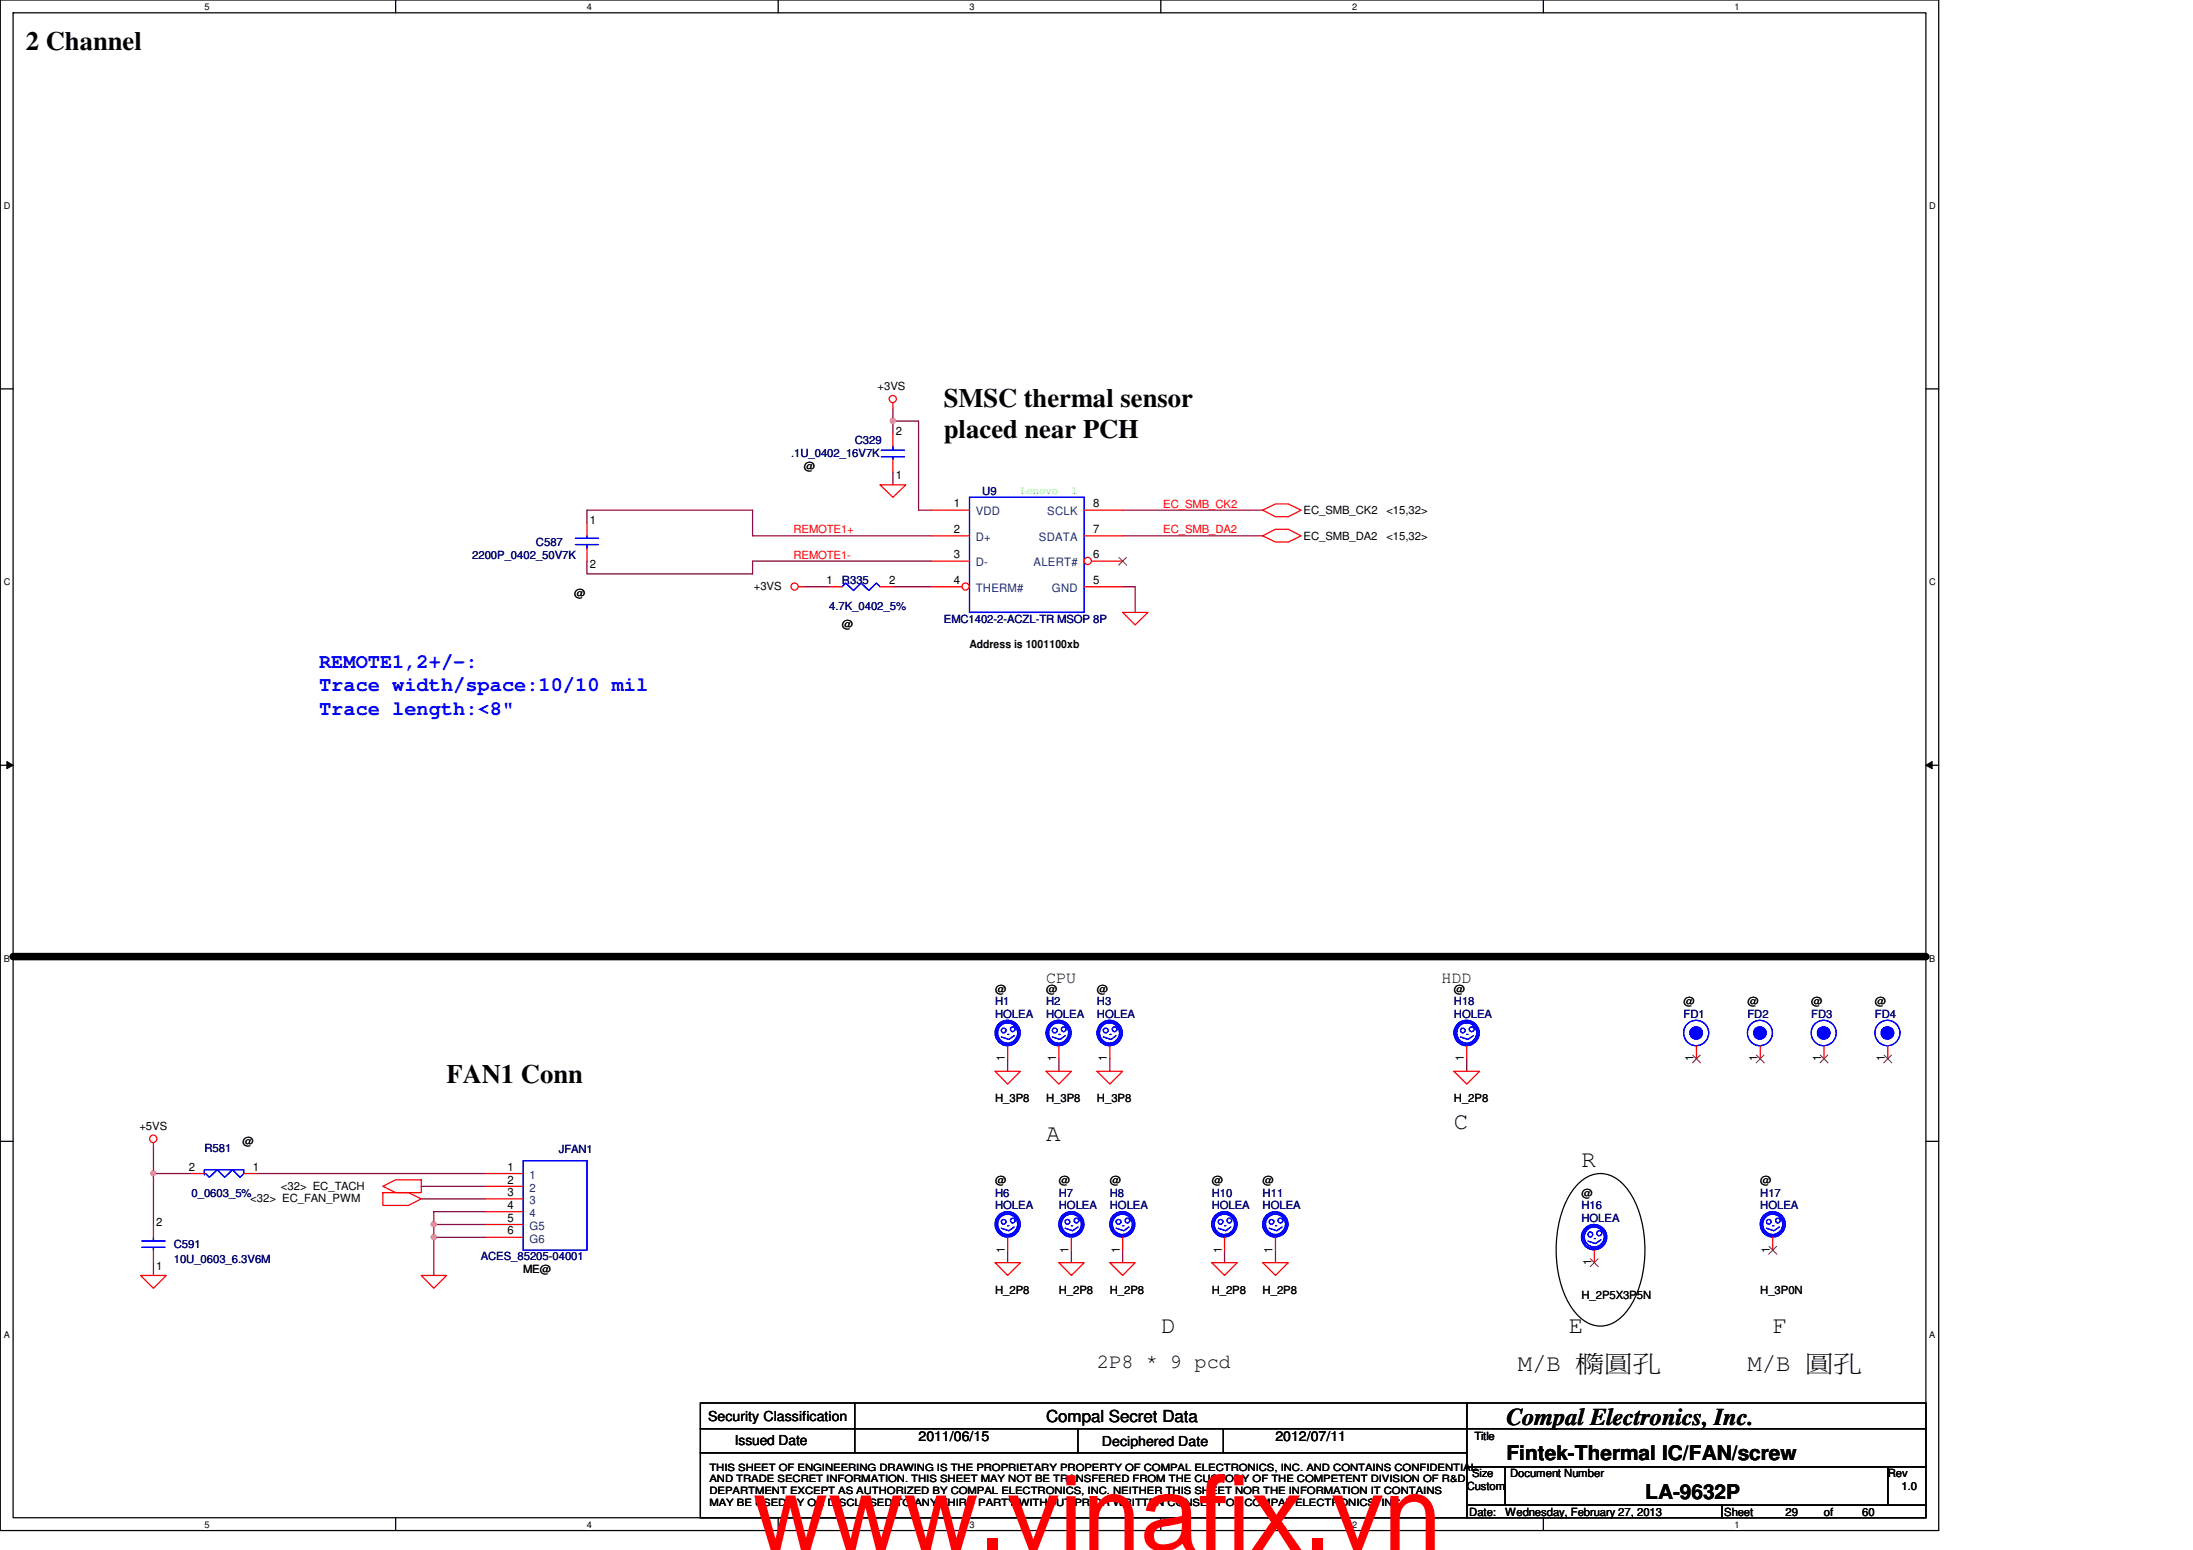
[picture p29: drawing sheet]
<svg xmlns="http://www.w3.org/2000/svg" width="297mm" height="210mm" viewBox="0 0 297 210" stroke-linecap="round" stroke-linejoin="round" font-family="sans-serif">
<defs><g id="words">
<text font-size="14.1" fill="#f00" x="102" y="209.9">www.vinafix.vn</text>
<g font-size="3.6">
<text x="3.5" y="6.8">2 Channel</text>
<text x="127.8" y="55.1">SMSC thermal sensor</text>
<text x="127.8" y="59.4">placed near PCH</text>
<text x="60.5" y="146.7">FAN1 Conn</text>
</g>
<g font-size="3.3">
<text x="141.7" y="154.6">A</text>
<text x="196.9" y="152.8">C</text>
<text x="214.2" y="158">R</text>
<text x="157.2" y="180.5">D</text>
<text x="205.6" y="185.6">M/B 橢橢橢</text>
<text x="212.5" y="180.5">E</text>
<text x="236.7" y="185.6">M/B 橢橢</text>
<text x="240.1" y="180.5">F</text>
<text x="204" y="192.9">Compal Electronics, Inc.</text>
</g>
<g font-size="2.8" fill="#00f">
<text x="43.2" y="90.4">REMOTE1,2+/-:</text>
<text x="43.2" y="93.6">Trace width/space:10/10 mil</text>
<text x="43.2" y="96.8">Trace length:&lt;8&quot;</text>
</g>
<g font-size="2.8">
<text x="148.6" y="185.3">2P8 * 9 pcd</text>
<text x="204" y="197.8">Fintek-Thermal IC/FAN/screw</text>
<text x="222.8" y="202.9">LA-9632P</text>
</g>
<g font-size="2.2">
<text x="141.7" y="133.1">CPU</text>
<text x="195.2" y="133.1">HDD</text>
<text x="141.7" y="192.5">Compal Secret Data</text>
</g>
<g font-size="1.9">
<text x="95.9" y="192.4">Security Classification</text>
<text x="99.5" y="195.7">Issued Date</text>
<text x="124.4" y="195.2">2011/06/15</text>
<text x="149.3" y="195.8">Deciphered Date</text>
<text x="172.8" y="195.2">2012/07/11</text>
</g>
<g font-size="1.6">
<text x="121.3" y="58.9">2</text>
<text x="121.3" y="64.9">1</text>
<text x="79.9" y="71">1</text>
<text x="129.2" y="68.7">1</text>
<text x="148.1" y="68.7">8</text>
<text x="79.9" y="77">2</text>
<text x="129.2" y="72.2">2</text>
<text x="129.2" y="75.6">3</text>
<text x="148.1" y="72.2">7</text>
<text x="148.1" y="75.6">6</text>
<text x="111.9" y="79.1">1</text>
<text x="120.4" y="79.1">2</text>
<text x="129.2" y="79.1">4</text>
<text x="148.1" y="79.1">5</text>
<text x="136.1" y="143.7" transform="rotate(-90 136.1 143.7)">1</text>
<text x="143" y="143.7" transform="rotate(-90 143 143.7)">1</text>
<text x="149.9" y="143.7" transform="rotate(-90 149.9 143.7)">1</text>
<text x="198.3" y="143.7" transform="rotate(-90 198.3 143.7)">1</text>
<text x="229.4" y="143.7" transform="rotate(-90 229.4 143.7)">1</text>
<text x="238" y="143.7" transform="rotate(-90 238 143.7)">1</text>
<text x="246.7" y="143.7" transform="rotate(-90 246.7 143.7)">1</text>
<text x="255.3" y="143.7" transform="rotate(-90 255.3 143.7)">1</text>
<text x="25.6" y="158.5">2</text>
<text x="34.2" y="158.5">1</text>
<text x="68.7" y="158.5">1</text>
<text x="68.7" y="160.3">2</text>
<text x="68.7" y="162">3</text>
<text x="21.2" y="166">2</text>
<text x="68.7" y="165.4">5</text>
<text x="68.7" y="167.2">6</text>
<text x="68.7" y="163.7">4</text>
<text x="21.2" y="172">1</text>
<text x="136.1" y="169.6" transform="rotate(-90 136.1 169.6)">1</text>
<text x="144.7" y="169.6" transform="rotate(-90 144.7 169.6)">1</text>
<text x="151.7" y="169.6" transform="rotate(-90 151.7 169.6)">1</text>
<text x="165.5" y="169.6" transform="rotate(-90 165.5 169.6)">1</text>
<text x="172.4" y="169.6" transform="rotate(-90 172.4 169.6)">1</text>
<text x="215.6" y="171.4" transform="rotate(-90 215.6 171.4)">1</text>
<text x="239.7" y="169.6" transform="rotate(-90 239.7 169.6)">1</text>
</g>
<g font-size="1.6" fill="#004080">
<text x="132.2" y="69.8">VDD</text>
<text x="141.9" y="69.8">SCLK</text>
<text x="132.2" y="73.3">D+</text>
<text x="132.2" y="76.7">D-</text>
<text x="140" y="76.7">ALERT#</text>
<text x="140.7" y="73.3">SDATA</text>
<text x="132.2" y="80.2">THERM#</text>
<text x="142.5" y="80.2">GND</text>
<text x="71.7" y="159.6">1</text>
<text x="71.7" y="161.4">2</text>
<text x="71.7" y="163.1">3</text>
<text x="71.7" y="166.5">G5</text>
<text x="71.7" y="164.8">4</text>
<text x="71.7" y="168.3">G6</text>
</g>
<g font-size="1.5">
<text x="118.9" y="52.9">+3VS</text>
<text x="108.9" y="63.6">@</text>
<text x="176.6" y="69.6">EC_SMB_CK2</text>
<text x="187.8" y="69.6">&lt;15,32&gt;</text>
<text x="176.6" y="73.1">EC_SMB_DA2</text>
<text x="187.8" y="73.1">&lt;15,32&gt;</text>
<text x="77.8" y="80.9">@</text>
<text x="102.1" y="79.8">+3VS</text>
<text x="114" y="85">@</text>
<text x="131.3" y="87.8">Address is 1001100xb</text>
<text x="134.8" y="134.4">@</text>
<text x="141.7" y="134.4">@</text>
<text x="148.6" y="134.4">@</text>
<text x="196.9" y="134.4">@</text>
<text x="228" y="136.1">@</text>
<text x="236.7" y="136.1">@</text>
<text x="245.3" y="136.1">@</text>
<text x="254" y="136.1">@</text>
<text x="134.8" y="149.3">H_3P8</text>
<text x="141.7" y="149.3">H_3P8</text>
<text x="148.6" y="149.3">H_3P8</text>
<text x="196.9" y="149.3">H_2P8</text>
<text x="18.9" y="153">+5VS</text>
<text x="32.8" y="155.1">@</text>
<text x="38.1" y="161.2">&lt;32&gt; EC_TACH</text>
<text x="134.8" y="160.3">@</text>
<text x="143.4" y="160.3">@</text>
<text x="150.3" y="160.3">@</text>
<text x="164.1" y="160.3">@</text>
<text x="171" y="160.3">@</text>
<text x="238.4" y="160.3">@</text>
<text x="33.9" y="162.7">&lt;32&gt; EC_FAN_PWM</text>
<text x="214.2" y="162.1">@</text>
<text x="70.9" y="172.4">ME@</text>
<text x="134.8" y="175.2">H_2P8</text>
<text x="143.4" y="175.2">H_2P8</text>
<text x="150.3" y="175.2">H_2P8</text>
<text x="164.1" y="175.2">H_2P8</text>
<text x="171" y="175.2">H_2P8</text>
<text x="214.2" y="175.9">H_2P5X3P5N</text>
<text x="238.4" y="175.2">H_3P0N</text>
<text x="199.7" y="195">Title</text>
<text x="198.7" y="201.8">Custom</text>
<text x="199.4" y="200">Size</text>
<text x="204.5" y="200">Document Number</text>
<text x="255.7" y="200">Rev</text>
<text x="257.6" y="201.8">1.0</text>
<text x="199" y="205.2">Date:</text>
<text x="203.9" y="205.2">Wednesday, February 27, 2013</text>
<text x="233.5" y="205.2">Sheet</text>
<text x="241.8" y="205.2">29</text>
<text x="247.1" y="205.2">of</text>
<text x="252.2" y="205.2">60</text>
</g>
<g font-size="1.5" fill="#000080">
<text x="107.1" y="61.8">.1U_0402_16V7K</text>
<text x="115.8" y="60.1">C329</text>
<text x="133.1" y="67.1">U9</text>
<text x="64" y="75.7">2200P_0402_50V7K</text>
<text x="72.6" y="74">C587</text>
<text x="112.3" y="82.6">4.7K_0402_5%</text>
<text x="114" y="79.1">R335</text>
<text x="127.8" y="84.3">EMC1402-2-ACZL-TR MSOP 8P</text>
<text x="134.8" y="136.1">H1</text>
<text x="134.8" y="137.8">HOLEA</text>
<text x="141.7" y="136.1">H2</text>
<text x="141.7" y="137.8">HOLEA</text>
<text x="148.6" y="136.1">H3</text>
<text x="148.6" y="137.8">HOLEA</text>
<text x="196.9" y="136.1">H18</text>
<text x="196.9" y="137.8">HOLEA</text>
<text x="228" y="137.8">FD1</text>
<text x="236.7" y="137.8">FD2</text>
<text x="245.3" y="137.8">FD3</text>
<text x="254" y="137.8">FD4</text>
<text x="27.7" y="156">R581</text>
<text x="75.7" y="156.2">JFAN1</text>
<text x="25.9" y="162.1">0_0603_5%</text>
<text x="134.8" y="162.1">H6</text>
<text x="134.8" y="163.7">HOLEA</text>
<text x="143.4" y="162.1">H7</text>
<text x="143.4" y="163.7">HOLEA</text>
<text x="150.3" y="162.1">H8</text>
<text x="150.3" y="163.7">HOLEA</text>
<text x="164.1" y="162.1">H10</text>
<text x="164.1" y="163.7">HOLEA</text>
<text x="171" y="162.1">H11</text>
<text x="171" y="163.7">HOLEA</text>
<text x="214.2" y="163.7">H16</text>
<text x="214.2" y="165.5">HOLEA</text>
<text x="238.4" y="162.1">H17</text>
<text x="238.4" y="163.7">HOLEA</text>
<text x="23.5" y="169">C591</text>
<text x="23.5" y="171">10U_0603_6.3V6M</text>
<text x="65.1" y="170.7">ACES_85205-04001</text>
</g>
<g font-size="1.5" fill="#0f0">
<text x="138.2" y="66.9">Lenovo</text>
<text x="145.1" y="66.9">1</text>
</g>
<g font-size="1.5" fill="#f00">
<text x="157.6" y="68.7">EC_SMB_CK2</text>
<text x="107.5" y="72.2">REMOTE1+</text>
<text x="107.5" y="75.6">REMOTE1-</text>
<text x="157.6" y="72.2">EC_SMB_DA2</text>
</g>
<g font-size="1.4">
<text x="96.1" y="199.2">THIS SHEET OF ENGINEERING DRAWING IS THE PROPRIETARY PROPERTY OF COMPAL ELECTRONICS, INC. AND CONTAINS CONFIDENTIAL</text>
<text x="96.1" y="200.7">AND TRADE SECRET INFORMATION. THIS SHEET MAY NOT BE TRANSFERED FROM THE CUSTODY OF THE COMPETENT DIVISION OF R&amp;D</text>
<text x="96.1" y="202.3">DEPARTMENT EXCEPT AS AUTHORIZED BY COMPAL ELECTRONICS, INC. NEITHER THIS SHEET NOR THE INFORMATION IT CONTAINS</text>
<text x="96.1" y="203.9">MAY BE USED BY OR DISCLOSED TO ANY THIRD PARTY WITHOUT PRIOR WRITTEN CONSENT OF COMPAL ELECTRONICS, INC.</text>
</g>
<g font-size="1.3">
<text x="27.7" y="1.4">5</text>
<text x="79.5" y="1.4">4</text>
<text x="131.3" y="1.4">3</text>
<text x="183.1" y="1.4">2</text>
<text x="234.9" y="1.4">1</text>
<text x=".5" y="28.3">D</text>
<text x="261.3" y="28.3">D</text>
<text x=".5" y="79.2">C</text>
<text x="261.3" y="79.2">C</text>
<text x=".5" y="130.2">B</text>
<text x="261.3" y="130.2">B</text>
<text x=".5" y="181.1">A</text>
<text x="261.3" y="181.1">A</text>
<text x="27.7" y="206.9">5</text>
<text x="79.5" y="206.9">4</text>
<text x="131.3" y="206.9">3</text>
<text x="183.1" y="206.9">2</text>
<text x="234.9" y="206.9">1</text>
</g>
</g></defs>
<path d="M0 0h262.6v207.3h-262.6zM1.8 1.7h259.1v203.8h-259.1z" fill="none" stroke="#000" stroke-width=".17"/>
<g fill="#fff">
<path d="M27.7 .2h.7v1.4h-.7z"/>
<path d="M27.7 205.7h.7v1.4h-.7z"/>
</g>
<path d="M53.6 0v1.7M53.6 205.5v1.8" fill="none" stroke="#000" stroke-width=".17"/>
<g fill="#fff">
<path d="M79.5 .2h.7v1.4h-.7z"/>
<path d="M79.5 205.7h.7v1.4h-.7z"/>
</g>
<path d="M105.4 0v1.7M105.4 205.5v1.8" fill="none" stroke="#000" stroke-width=".17"/>
<g fill="#fff">
<path d="M131.3 .2h.7v1.4h-.7z"/>
<path d="M131.3 205.7h.7v1.4h-.7z"/>
</g>
<path d="M157.2 0v1.7M157.2 205.5v1.8" fill="none" stroke="#000" stroke-width=".17"/>
<g fill="#fff">
<path d="M183.1 .2h.7v1.4h-.7z"/>
<path d="M183.1 205.7h.7v1.4h-.7z"/>
</g>
<path d="M209 0v1.7M209 205.5v1.8" fill="none" stroke="#000" stroke-width=".17"/>
<g fill="#fff">
<path d="M235 .2h.6v1.4h-.6z"/>
<path d="M235 205.7h.6v1.4h-.6z"/>
<path d="M.5 27.2h.9v1.4h-.9z"/>
<path d="M261.3 27.2h.9v1.4h-.9z"/>
<path d="M.5 78.1h.9v1.4h-.9z"/>
<path d="M261.3 78.1h.9v1.4h-.9z"/>
</g>
<path d="M0 52.7h1.8M260.9 52.7h1.7" fill="none" stroke="#000" stroke-width=".17"/>
<g fill="#fff">
<path d="M.5 129.1h.8v1.4h-.8z"/>
<path d="M261.3 129.1h.8v1.4h-.8z"/>
</g>
<path d="M0 103.6h1.8M260.9 103.6h1.7" fill="none" stroke="#000" stroke-width=".17"/>
<path d="M.9 103.1l.9 .5-.9 .5zM260.9 103.6l.8-.5v1z" fill="#000"/>
<path d="M.9 103.1l.9 .5-.9 .5zM260.9 103.6l.8-.5v1z" fill="none" stroke="#000" stroke-width=".14"/>
<g fill="#fff">
<path d="M.5 180h.8v1.4h-.8z"/>
<path d="M261.3 180h.8v1.4h-.8z"/>
</g>
<path d="M0 154.6h1.8M260.9 154.6h1.7M213.7 160.3a4 4 0 0 1 6.1 0 13 13 0 0 1 3 9 13 13 0 0 1-3 8.9 4 4 0 0 1-6.1 0 13 13 0 0 1-2.9-8.9 13 13 0 0 1 2.9-9z" fill="none" stroke="#000" stroke-width=".17"/>
<path d="M1.8 129.5h259.1" fill="none" stroke="#000" stroke-width="1"/>
<path d="M58.8 167.6v5.1" fill="none" stroke="#800040" stroke-width=".17"/>
<circle cx="58.8" cy="167.5" r=".33" fill="#f0f"/>
<circle cx="58.8" cy="167.5" r=".33" fill="none" stroke="#f0f" stroke-width=".17"/>
<path d="M20.8 171v1.7M58.8 164.1h6.9M65.7 165.8h-6.9v1.8h6.9" fill="none" stroke="#800040" stroke-width=".17"/>
<circle cx="58.8" cy="165.8" r=".33" fill="#f0f"/>
<circle cx="58.8" cy="165.8" r=".33" fill="none" stroke="#f0f" stroke-width=".17"/>
<path d="M20.8 158.9v6.9" fill="none" stroke="#800040" stroke-width=".17"/>
<circle cx="20.8" cy="158.9" r=".32" fill="#f0f"/>
<circle cx="20.8" cy="158.9" r=".32" fill="none" stroke="#f0f" stroke-width=".17"/>
<g fill="none" stroke="#800040" stroke-width=".17">
<path d="M124.4 57h-3.5v1.7M120.9 79.5h5.3M152.1 69.1h18.9M153.8 79.5v3.4M20.8 155.5v3.4h5.1M34.8 158.9h30.9M136.5 143.4v1.7M143.4 143.4v1.7M150.3 143.4v1.7M198.7 143.4v1.7M57.1 160.7h8.6M57.1 162.4h8.6"/>
<path d="M58.8 164.1v1.7M136.5 169.3v1.7M145.1 169.3v1.7M152.1 169.3v1.7M165.9 169.3v1.7M172.8 169.3v1.7"/>
</g>
<circle cx="120.9" cy="57" r=".33" fill="#f0f"/>
<circle cx="120.9" cy="57" r=".33" fill="none" stroke="#f0f" stroke-width=".17"/>
<path d="M120.9 55.3v1.7M124.4 57v12.1h1.8M79.5 76v1.7h22.4v-1.7h24.3M79.5 70.8v-1.7h22.4v3.5h24.3M108.9 79.5h3.4M120.9 63.9v1.8M152.1 79.5h1.7M152.1 72.6h18.9" fill="none" stroke="#800040" stroke-width=".17"/>
<g fill="none" stroke="#f00" stroke-width=".17">
<path d="M120.9 54.6v.7M108.2 79.5h.7M119.2 65.7h3.5l-1.8 1.7zM126.2 69.1h5.1M171 69.1l1.8-.9h1.7l1.7 .9-1.7 .9h-1.7zM171 72.6l1.8-.9h1.7l1.7 .9-1.7 .8h-1.7zM152.1 82.9h3.4l-1.7 1.7zM20.8 154.8v.7M134.8 145.1h3.4l-1.7 1.7zM141.7 145.1h3.4l-1.7 1.7zM148.6 145.1h3.5l-1.8 1.7zM196.9 145.1h3.5l-1.7 1.7z"/>
<path d="M19 172.7h3.5l-1.7 1.8zM51.9 161.5h3.4l1.8 .9-1.8 .8h-3.4zM51.9 160.7l1.7-.9h3.5v1.7h-3.5zM57.1 172.7h3.4l-1.7 1.8zM134.8 171h3.4l-1.7 1.7zM143.4 171h3.5l-1.8 1.7zM150.3 171h3.5l-1.7 1.7zM164.1 171h3.5l-1.7 1.7zM171 171h3.5l-1.7 1.7z"/>
<circle cx="120.9" cy="54" r=".49"/>
<circle cx="107.6" cy="79.4" r=".49"/>
<circle cx="20.7" cy="154.2" r=".5"/>
</g>
<g fill="none" stroke="#000" stroke-width=".17">
<path d="M94.9 190h103.8v3.5h-103.8zM94.9 193.5h103.8v3.2h-103.8zM94.9 196.7h103.8v8.8h-103.8zM115.8 190v6.7M146 193.5v3.2M165.7 193.5v3.2M198.7 190h62.2v3.5h-62.2zM198.7 193.5h62.2v5.1h-62.2zM198.7 198.6h5.2v5.2h-5.2zM203.9 198.6h51.8v5.2h-51.8zM255.7 198.6h5.2v5.2h-5.2zM198.7 203.8h34.5v1.7h-34.5z"/>
<path d="M233.2 203.8h27.7v1.7h-27.7z"/>
</g>
<path d="M131.3 67.4h15.6v15.5h-15.6z" fill="none" stroke="#00f" stroke-width=".17"/>
<circle cx="147.3" cy="76" r=".49" fill="#fff"/>
<g fill="none" stroke="#f00" stroke-width=".17">
<path d="M147.9 76h4.2"/>
<circle cx="147.3" cy="76" r=".49"/>
</g>
<path d="M151.6 75.5l1 1M152.6 75.5l-1.1 1" fill="none" stroke="#804000" stroke-width=".14"/>
<circle cx="130.8" cy="79.4" r=".49" fill="#fff"/>
<g fill="none" stroke="#f00" stroke-width=".17">
<path d="M126.2 72.6h5.1M126.2 76h5.1M126.2 79.5h4.1M146.9 79.5h5.2M146.9 69.1h5.2M146.9 72.6h5.2"/>
<circle cx="130.8" cy="79.4" r=".49"/>
</g>
<circle cx="238.4" cy="139.9" r=".84" fill="#00f"/>
<g fill="none" stroke="#00f" stroke-width=".17">
<circle cx="238.4" cy="139.9" r="1.71"/>
<circle cx="238.4" cy="139.9" r=".84"/>
</g>
<circle cx="238.4" cy="139.9" r=".84" fill="#00f"/>
<g fill="none" stroke="#00f" stroke-width=".17">
<path d="M70.9 157.2h8.6v12.1h-8.6zM136.5 140.1h.2M137.4 140.3l-.7 .5-1.1-.4M143.4 140.1h.2M144.3 140.3l-.7 .5-1.1-.4M19.2 168.1h3.1M19.2 168.9h3.1M20.8 168.9v.4M20.8 167.6v.5M145.1 166h.2M146 166.2l-.7 .5-1-.4"/>
<circle cx="135.9" cy="139.5" r=".32"/>
<circle cx="136.5" cy="139.9" r="1.71"/>
<circle cx="136.5" cy="139.9" r="1.37"/>
<circle cx="136.5" cy="139.9" r="1.53"/>
<circle cx="137.2" cy="139.4" r=".32"/>
<circle cx="142.9" cy="139.5" r=".33"/>
<circle cx="143.4" cy="139.9" r="1.71"/>
<circle cx="143.4" cy="139.9" r="1.37"/>
<circle cx="143.4" cy="139.9" r="1.53"/>
<circle cx="144.1" cy="139.4" r=".32"/>
<circle cx="238.4" cy="139.9" r="1.71"/>
<circle cx="238.4" cy="139.9" r=".84"/>
<circle cx="144.6" cy="165.5" r=".32"/>
<circle cx="145.1" cy="165.8" r="1.71"/>
<circle cx="145.1" cy="165.8" r="1.37"/>
<circle cx="145.1" cy="165.8" r="1.53"/>
<circle cx="145.8" cy="165.3" r=".32"/>
</g>
<path d="M65.7 158.9h5.2M136.5 141.7v1.7M143.4 141.7v1.7M238.4 141.7v1.7M20.8 169.3v1.7M20.8 165.8v1.8M65.7 160.7h5.2M65.7 162.4h5.2M65.7 165.8h5.2M65.7 167.6h5.2M65.7 164.1h5.2M145.1 167.6v1.7" fill="none" stroke="#f00" stroke-width=".17"/>
<path d="M237.9 142.9l1.1 1M238.9 142.9l-1 1" fill="none" stroke="#804000" stroke-width=".14"/>
<circle cx="247" cy="139.9" r=".84" fill="#00f"/>
<g fill="none" stroke="#00f" stroke-width=".17">
<circle cx="247" cy="139.9" r="1.71"/>
<circle cx="247" cy="139.9" r=".84"/>
</g>
<circle cx="247" cy="139.9" r=".84" fill="#00f"/>
<g fill="none" stroke="#00f" stroke-width=".17">
<path d="M77.9 73.7h3.2M77.9 72.9h3.2M79.5 72.6v.3M79.5 73.7v.6M27.7 158.4v.7M27.9 158.4h5.1v.5l-.5 .5-1-1-1.1 1-1-1-1 1-.5-.5M198.7 140.1h.1M199.6 140.3l-.8 .5-1-.4M152.1 166h.1M152.9 166.2l-.7 .5-1-.4M215.9 167.7h.2M216.8 167.9l-.7 .5-1-.3"/>
<path d="M240.1 166h.2M241 166.2l-.7 .5-1-.4"/>
<circle cx="198.1" cy="139.5" r=".32"/>
<circle cx="198.6" cy="139.9" r="1.55"/>
<circle cx="198.6" cy="139.9" r="1.72"/>
<circle cx="198.7" cy="139.9" r="1.37"/>
<circle cx="199.4" cy="139.4" r=".33"/>
<circle cx="247" cy="139.9" r="1.71"/>
<circle cx="247" cy="139.9" r=".84"/>
<circle cx="151.5" cy="165.5" r=".33"/>
<circle cx="152" cy="165.8" r="1.71"/>
<circle cx="152" cy="165.8" r="1.37"/>
<circle cx="152" cy="165.8" r="1.53"/>
<circle cx="152.7" cy="165.3" r=".32"/>
<circle cx="215.4" cy="167.2" r=".33"/>
<circle cx="215.9" cy="167.5" r="1.55"/>
<circle cx="215.9" cy="167.5" r="1.72"/>
<circle cx="215.9" cy="167.5" r="1.35"/>
<circle cx="216.6" cy="167" r=".34"/>
<circle cx="239.6" cy="165.5" r=".32"/>
<circle cx="240.1" cy="165.8" r="1.71"/>
<circle cx="240.1" cy="165.8" r="1.37"/>
<circle cx="240.1" cy="165.8" r="1.53"/>
<circle cx="240.8" cy="165.3" r=".32"/>
</g>
<path d="M79.5 70.8v1.8M79.5 74.3v1.7M25.9 158.9h1.8M33 158.9h1.8M198.7 141.7v1.7M247.1 141.7v1.7M152.1 167.6v1.7M215.9 169.3v1.7M240.1 167.6v1.7" fill="none" stroke="#f00" stroke-width=".17"/>
<path d="M246.6 142.9l1 1M247.6 142.9l-1.1 1M215.4 170.5l1.1 1M216.5 170.5l-1.1 1M239.6 168.8l1.1 1M240.6 168.8l-1 1" fill="none" stroke="#804000" stroke-width=".14"/>
<circle cx="255.7" cy="139.9" r=".84" fill="#00f"/>
<g fill="none" stroke="#00f" stroke-width=".17">
<circle cx="255.6" cy="139.9" r="1.71"/>
<circle cx="255.7" cy="139.9" r=".84"/>
</g>
<circle cx="255.7" cy="139.9" r=".84" fill="#00f"/>
<g fill="none" stroke="#00f" stroke-width=".17">
<path d="M119.4 61h3.1M119.4 61.9h3.1M120.9 61.9v.3M120.9 60.5v.5M150.3 140.1h.2M151.2 140.3l-.7 .5-1.1-.4M136.5 166h.2M137.4 166.2l-.7 .5-1.1-.4M165.9 166h.1M166.7 166.2l-.7 .5-1-.4M172.8 166h.1M173.7 166.2l-.8 .5-1-.4"/>
<circle cx="149.8" cy="139.5" r=".33"/>
<circle cx="150.3" cy="139.9" r="1.37"/>
<circle cx="150.3" cy="139.9" r="1.55"/>
<circle cx="150.3" cy="139.9" r="1.72"/>
<circle cx="151" cy="139.4" r=".32"/>
<circle cx="255.6" cy="139.9" r="1.71"/>
<circle cx="255.7" cy="139.9" r=".84"/>
<circle cx="135.9" cy="165.5" r=".32"/>
<circle cx="136.5" cy="165.8" r="1.71"/>
<circle cx="136.5" cy="165.8" r="1.37"/>
<circle cx="136.5" cy="165.8" r="1.53"/>
<circle cx="137.2" cy="165.3" r=".32"/>
<circle cx="165.3" cy="165.5" r=".32"/>
<circle cx="165.8" cy="165.8" r="1.38"/>
<circle cx="165.8" cy="165.8" r="1.55"/>
<circle cx="165.8" cy="165.8" r="1.72"/>
<circle cx="166.5" cy="165.3" r=".32"/>
<circle cx="172.2" cy="165.5" r=".32"/>
<circle cx="172.7" cy="165.8" r="1.55"/>
<circle cx="172.7" cy="165.8" r="1.72"/>
<circle cx="172.8" cy="165.8" r="1.37"/>
<circle cx="173.4" cy="165.3" r=".33"/>
</g>
<path d="M120.9 58.7v1.8M120.9 62.2v1.7M150.3 141.7v1.7M255.7 141.7v1.7M136.5 167.6v1.7M165.9 167.6v1.7M172.8 167.6v1.7" fill="none" stroke="#f00" stroke-width=".17"/>
<path d="M255.2 142.9l1 1M256.2 142.9l-1.1 1" fill="none" stroke="#804000" stroke-width=".14"/>
<circle cx="229.7" cy="139.9" r=".84" fill="#00f"/>
<g fill="none" stroke="#00f" stroke-width=".17">
<circle cx="229.7" cy="139.9" r="1.71"/>
<circle cx="229.7" cy="139.9" r=".84"/>
</g>
<circle cx="229.7" cy="139.9" r=".84" fill="#00f"/>
<g fill="none" stroke="#00f" stroke-width=".17">
<path d="M114 79.5l.6-.5 1 1 1-1 1.1 1 1-1 .5 .5"/>
<circle cx="229.7" cy="139.9" r="1.71"/>
<circle cx="229.7" cy="139.9" r=".84"/>
</g>
<path d="M112.3 79.5h1.7M119.2 79.5h1.7M229.8 141.7v1.7" fill="none" stroke="#f00" stroke-width=".17"/>
<path d="M229.3 142.9l1 1M230.3 142.9l-1.1 1" fill="none" stroke="#804000" stroke-width=".14"/>
<circle cx="58.8" cy="167.5" r=".33" fill="#f0f"/>
<circle cx="58.8" cy="167.5" r=".33" fill="none" stroke="#f0f" stroke-width=".17"/>
<circle cx="58.8" cy="165.8" r=".33" fill="#f0f"/>
<circle cx="58.8" cy="165.8" r=".33" fill="none" stroke="#f0f" stroke-width=".17"/>
<circle cx="20.8" cy="158.9" r=".32" fill="#f0f"/>
<circle cx="20.8" cy="158.9" r=".32" fill="none" stroke="#f0f" stroke-width=".17"/>
<circle cx="120.9" cy="57" r=".33" fill="#f0f"/>
<circle cx="120.9" cy="57" r=".33" fill="none" stroke="#f0f" stroke-width=".17"/>
<use href="#words"/>
</svg>
